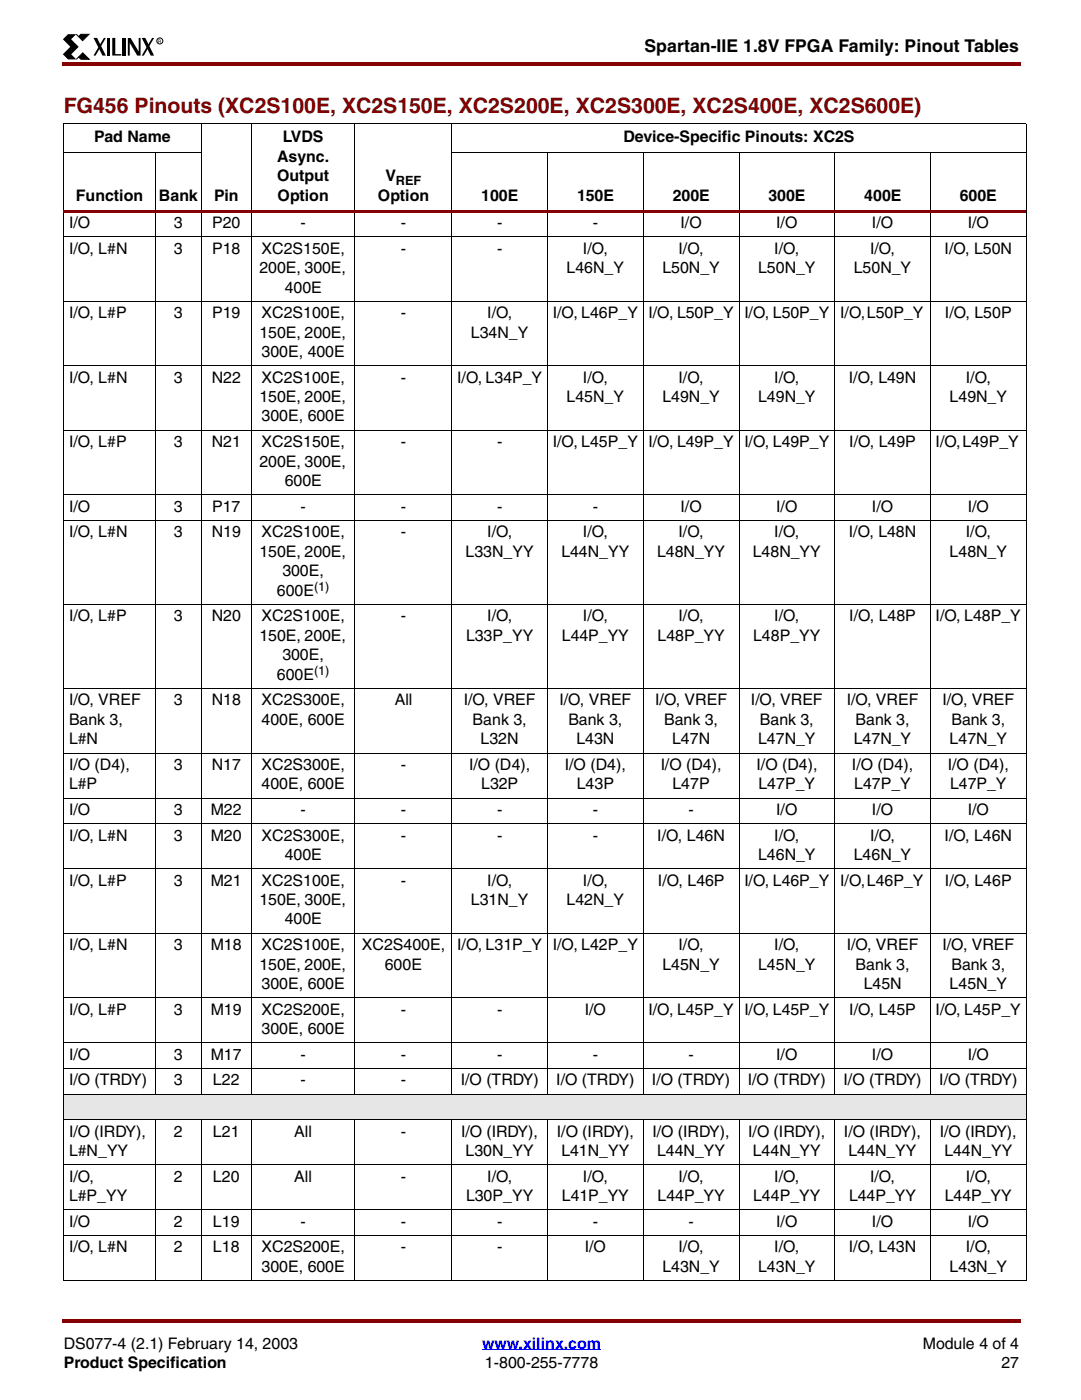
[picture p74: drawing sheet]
<svg xmlns="http://www.w3.org/2000/svg" width="216mm" height="279mm" viewBox="0 0 216 279" stroke-linecap="round" stroke-linejoin="round" font-family="sans-serif">
<defs><g id="words">
<text font-size="4.2" fill="#850000" x="12.7" y="22.6">FG456 Pinouts (XC2S100E, XC2S150E, XC2S200E, XC2S300E, XC2S400E, XC2S600E)</text>
<text font-size="3.5" x="128.5" y="10.5">Spartan-IIE 1.8V FPGA Family: Pinout Tables</text>
<g font-size="3.2">
<text x="18.8" y="28.4">Pad Name</text>
<text x="56.4" y="28.4">LVDS</text>
<text x="124.3" y="28.4">Device-Specific Pinouts: XC2S</text>
<text x="55.2" y="32.3">Async.</text>
<text x="15.1" y="40">Function</text>
<text x="31.7" y="40">Bank</text>
<text x="42.7" y="40">Pin</text>
<text x="55.2" y="36.2">Output</text>
<text x="55.3" y="40">Option</text>
<text x="75.4" y="40">Option</text>
<text x="76.8" y="36.2">V</text>
<text x="96" y="40">100E</text>
<text x="115.1" y="40">150E</text>
<text x="134.1" y="40">200E</text>
<text x="153.2" y="40">300E</text>
<text x="172.3" y="40">400E</text>
<text x="191.4" y="40">600E</text>
<text x="13.8" y="45.5">I/O</text>
<text x="34.7" y="45.5">3</text>
<text x="42.3" y="45.5">P20</text>
<text x="59.9" y="45.5">-</text>
<text x="79.9" y="45.5">-</text>
<text x="99.1" y="45.5">-</text>
<text x="118.2" y="45.5">-</text>
<text x="135.7" y="45.5">I/O</text>
<text x="154.8" y="45.5">I/O</text>
<text x="173.9" y="45.5">I/O</text>
<text x="193" y="45.5">I/O</text>
<text x="13.8" y="50.6">I/O, L#N</text>
<text x="34.7" y="50.6">3</text>
<text x="42.3" y="50.6">P18</text>
<text x="52.2" y="50.6">XC2S150E,</text>
<text x="79.9" y="50.6">-</text>
<text x="99.1" y="50.6">-</text>
<text x="116.2" y="50.6">I/O,</text>
<text x="135.3" y="50.6">I/O,</text>
<text x="154.4" y="50.6">I/O,</text>
<text x="173.5" y="50.6">I/O,</text>
<text x="188.3" y="50.6">I/O, L50N</text>
<text x="51.7" y="54.5">200E, 300E,</text>
<text x="56.8" y="58.4">400E</text>
<text x="113" y="54.5">L46N_Y</text>
<text x="132.1" y="54.5">L50N_Y</text>
<text x="151.2" y="54.5">L50N_Y</text>
<text x="170.3" y="54.5">L50N_Y</text>
<text x="13.8" y="63.5">I/O, L#P</text>
<text x="34.7" y="63.5">3</text>
<text x="42.3" y="63.5">P19</text>
<text x="52.2" y="63.5">XC2S100E,</text>
<text x="79.9" y="63.5">-</text>
<text x="97.2" y="63.5">I/O,</text>
<text x="110.2" y="63.5">I/O, L46P_Y</text>
<text x="129.3" y="63.5">I/O, L50P_Y</text>
<text x="148.4" y="63.5">I/O, L50P_Y</text>
<text x="167.5" y="63.5">I/O, L50P_Y</text>
<text x="188.4" y="63.5">I/O, L50P</text>
<text x="51.7" y="67.4">150E, 200E,</text>
<text x="52.2" y="71.2">300E, 400E</text>
<text x="93.9" y="67.4">L34N_Y</text>
<text x="13.8" y="76.4">I/O, L#N</text>
<text x="34.7" y="76.4">3</text>
<text x="42.2" y="76.4">N22</text>
<text x="52.2" y="76.4">XC2S100E,</text>
<text x="79.9" y="76.4">-</text>
<text x="91.1" y="76.4">I/O, L34P_Y</text>
<text x="116.2" y="76.4">I/O,</text>
<text x="135.3" y="76.4">I/O,</text>
<text x="154.4" y="76.4">I/O,</text>
<text x="169.2" y="76.4">I/O, L49N</text>
<text x="192.6" y="76.4">I/O,</text>
<text x="51.7" y="80.3">150E, 200E,</text>
<text x="113" y="80.3">L45N_Y</text>
<text x="132.1" y="80.3">L49N_Y</text>
<text x="151.2" y="80.3">L49N_Y</text>
<text x="189.4" y="80.3">L49N_Y</text>
<text x="13.8" y="89.2">I/O, L#P</text>
<text x="34.7" y="89.2">3</text>
<text x="42.2" y="89.2">N21</text>
<text x="52.2" y="84.1">300E, 600E</text>
<text x="52.2" y="89.2">XC2S150E,</text>
<text x="79.9" y="89.2">-</text>
<text x="99.1" y="89.2">-</text>
<text x="110.2" y="89.2">I/O, L45P_Y</text>
<text x="129.3" y="89.2">I/O, L49P_Y</text>
<text x="148.4" y="89.2">I/O, L49P_Y</text>
<text x="169.3" y="89.2">I/O, L49P</text>
<text x="186.6" y="89.2">I/O, L49P_Y</text>
<text x="51.7" y="93.1">200E, 300E,</text>
<text x="56.8" y="97">600E</text>
<text x="13.8" y="102.1">I/O</text>
<text x="13.8" y="107.2">I/O, L#N</text>
<text x="34.7" y="102.1">3</text>
<text x="34.7" y="107.2">3</text>
<text x="42.2" y="107.2">N19</text>
<text x="42.3" y="102.1">P17</text>
<text x="52.2" y="107.2">XC2S100E,</text>
<text x="59.9" y="102.1">-</text>
<text x="79.9" y="102.1">-</text>
<text x="79.9" y="107.2">-</text>
<text x="97.2" y="107.2">I/O,</text>
<text x="99.1" y="102.1">-</text>
<text x="116.2" y="107.2">I/O,</text>
<text x="118.2" y="102.1">-</text>
<text x="135.3" y="107.2">I/O,</text>
<text x="135.7" y="102.1">I/O</text>
<text x="154.4" y="107.2">I/O,</text>
<text x="154.8" y="102.1">I/O</text>
<text x="169.2" y="107.2">I/O, L48N</text>
<text x="173.9" y="102.1">I/O</text>
<text x="192.6" y="107.2">I/O,</text>
<text x="193" y="102.1">I/O</text>
<text x="51.7" y="111.1">150E, 200E,</text>
<text x="92.8" y="111.1">L33N_YY</text>
<text x="111.9" y="111.1">L44N_YY</text>
<text x="131" y="111.1">L48N_YY</text>
<text x="150.1" y="111.1">L48N_YY</text>
<text x="189.4" y="111.1">L48N_Y</text>
<text x="55.2" y="118.9">600E</text>
<text x="56.3" y="115">300E,</text>
<text x="13.8" y="124">I/O, L#P</text>
<text x="34.7" y="124">3</text>
<text x="42.2" y="124">N20</text>
<text x="52.2" y="124">XC2S100E,</text>
<text x="79.9" y="124">-</text>
<text x="97.2" y="124">I/O,</text>
<text x="116.2" y="124">I/O,</text>
<text x="135.3" y="124">I/O,</text>
<text x="154.4" y="124">I/O,</text>
<text x="169.3" y="124">I/O, L48P</text>
<text x="186.6" y="124">I/O, L48P_Y</text>
<text x="51.7" y="127.9">150E, 200E,</text>
<text x="56.3" y="131.7">300E,</text>
<text x="92.9" y="127.9">L33P_YY</text>
<text x="112" y="127.9">L44P_YY</text>
<text x="131.1" y="127.9">L48P_YY</text>
<text x="150.2" y="127.9">L48P_YY</text>
<text x="55.2" y="135.6">600E</text>
<text x="13.8" y="140.8">I/O, VREF</text>
<text x="34.7" y="140.8">3</text>
<text x="42.2" y="140.8">N18</text>
<text x="52.2" y="140.8">XC2S300E,</text>
<text x="78.7" y="140.8">All</text>
<text x="92.5" y="140.8">I/O, VREF</text>
<text x="111.5" y="140.8">I/O, VREF</text>
<text x="130.6" y="140.8">I/O, VREF</text>
<text x="149.7" y="140.8">I/O, VREF</text>
<text x="168.8" y="140.8">I/O, VREF</text>
<text x="187.9" y="140.8">I/O, VREF</text>
<text x="13.8" y="144.7">Bank 3,</text>
<text x="13.8" y="148.5">L#N</text>
<text x="52.2" y="144.7">400E, 600E</text>
<text x="94.2" y="144.7">Bank 3,</text>
<text x="95.8" y="148.5">L32N</text>
<text x="113.3" y="144.7">Bank 3,</text>
<text x="114.9" y="148.5">L43N</text>
<text x="132.4" y="144.7">Bank 3,</text>
<text x="134" y="148.5">L47N</text>
<text x="151.2" y="148.5">L47N_Y</text>
<text x="151.5" y="144.7">Bank 3,</text>
<text x="170.3" y="148.5">L47N_Y</text>
<text x="170.6" y="144.7">Bank 3,</text>
<text x="189.4" y="148.5">L47N_Y</text>
<text x="189.7" y="144.7">Bank 3,</text>
<text x="13.8" y="153.6">I/O (D4),</text>
<text x="34.7" y="153.6">3</text>
<text x="42.2" y="153.6">N17</text>
<text x="52.2" y="153.6">XC2S300E,</text>
<text x="79.9" y="153.6">-</text>
<text x="93.6" y="153.6">I/O (D4),</text>
<text x="112.6" y="153.6">I/O (D4),</text>
<text x="131.7" y="153.6">I/O (D4),</text>
<text x="150.8" y="153.6">I/O (D4),</text>
<text x="169.9" y="153.6">I/O (D4),</text>
<text x="189" y="153.6">I/O (D4),</text>
<text x="13.8" y="157.5">L#P</text>
<text x="52.2" y="157.5">400E, 600E</text>
<text x="95.9" y="157.5">L32P</text>
<text x="115" y="157.5">L43P</text>
<text x="134.1" y="157.5">L47P</text>
<text x="151.3" y="157.5">L47P_Y</text>
<text x="170.3" y="157.5">L47P_Y</text>
<text x="189.4" y="157.5">L47P_Y</text>
<text x="13.8" y="162.6">I/O</text>
<text x="13.8" y="167.8">I/O, L#N</text>
<text x="34.7" y="162.6">3</text>
<text x="34.7" y="167.8">3</text>
<text x="42" y="162.6">M22</text>
<text x="42" y="167.8">M20</text>
<text x="52.2" y="167.8">XC2S300E,</text>
<text x="59.9" y="162.6">-</text>
<text x="79.9" y="162.6">-</text>
<text x="79.9" y="167.8">-</text>
<text x="99.1" y="162.6">-</text>
<text x="99.1" y="167.8">-</text>
<text x="118.2" y="162.6">-</text>
<text x="118.2" y="167.8">-</text>
<text x="131.1" y="167.8">I/O, L46N</text>
<text x="137.3" y="162.6">-</text>
<text x="154.4" y="167.8">I/O,</text>
<text x="154.8" y="162.6">I/O</text>
<text x="173.5" y="167.8">I/O,</text>
<text x="173.9" y="162.6">I/O</text>
<text x="188.3" y="167.8">I/O, L46N</text>
<text x="193" y="162.6">I/O</text>
<text x="56.8" y="171.6">400E</text>
<text x="151.2" y="171.6">L46N_Y</text>
<text x="170.3" y="171.6">L46N_Y</text>
<text x="13.8" y="176.7">I/O, L#P</text>
<text x="34.7" y="176.7">3</text>
<text x="42" y="176.7">M21</text>
<text x="52.2" y="176.7">XC2S100E,</text>
<text x="79.9" y="176.7">-</text>
<text x="97.2" y="176.7">I/O,</text>
<text x="116.2" y="176.7">I/O,</text>
<text x="131.2" y="176.7">I/O, L46P</text>
<text x="148.4" y="176.7">I/O, L46P_Y</text>
<text x="167.5" y="176.7">I/O, L46P_Y</text>
<text x="188.4" y="176.7">I/O, L46P</text>
<text x="51.7" y="180.6">150E, 300E,</text>
<text x="56.8" y="184.5">400E</text>
<text x="93.9" y="180.6">L31N_Y</text>
<text x="113" y="180.6">L42N_Y</text>
<text x="13.8" y="189.6">I/O, L#N</text>
<text x="34.7" y="189.6">3</text>
<text x="42" y="189.6">M18</text>
<text x="52.2" y="189.6">XC2S100E,</text>
<text x="72.2" y="189.6">XC2S400E,</text>
<text x="91.1" y="189.6">I/O, L31P_Y</text>
<text x="110.2" y="189.6">I/O, L42P_Y</text>
<text x="135.3" y="189.6">I/O,</text>
<text x="154.4" y="189.6">I/O,</text>
<text x="168.8" y="189.6">I/O, VREF</text>
<text x="187.9" y="189.6">I/O, VREF</text>
<text x="51.7" y="193.5">150E, 200E,</text>
<text x="52.2" y="197.4">300E, 600E</text>
<text x="76.8" y="193.5">600E</text>
<text x="132.1" y="193.5">L45N_Y</text>
<text x="151.2" y="193.5">L45N_Y</text>
<text x="170.6" y="193.5">Bank 3,</text>
<text x="172.2" y="197.4">L45N</text>
<text x="189.4" y="197.4">L45N_Y</text>
<text x="189.7" y="193.5">Bank 3,</text>
<text x="13.8" y="202.5">I/O, L#P</text>
<text x="34.7" y="202.5">3</text>
<text x="42" y="202.5">M19</text>
<text x="52.2" y="202.5">XC2S200E,</text>
<text x="79.9" y="202.5">-</text>
<text x="99.1" y="202.5">-</text>
<text x="116.6" y="202.5">I/O</text>
<text x="129.3" y="202.5">I/O, L45P_Y</text>
<text x="148.4" y="202.5">I/O, L45P_Y</text>
<text x="169.3" y="202.5">I/O, L45P</text>
<text x="186.6" y="202.5">I/O, L45P_Y</text>
<text x="52.2" y="206.4">300E, 600E</text>
<text x="13.8" y="211.5">I/O</text>
<text x="34.7" y="211.5">3</text>
<text x="42" y="211.5">M17</text>
<text x="59.9" y="211.5">-</text>
<text x="79.9" y="211.5">-</text>
<text x="99.1" y="211.5">-</text>
<text x="118.2" y="211.5">-</text>
<text x="137.3" y="211.5">-</text>
<text x="154.8" y="211.5">I/O</text>
<text x="173.9" y="211.5">I/O</text>
<text x="193" y="211.5">I/O</text>
<text x="13.8" y="216.6">I/O (TRDY)</text>
<text x="34.7" y="216.6">3</text>
<text x="42.5" y="216.6">L22</text>
<text x="59.9" y="216.6">-</text>
<text x="79.9" y="216.6">-</text>
<text x="91.9" y="216.6">I/O (TRDY)</text>
<text x="110.9" y="216.6">I/O (TRDY)</text>
<text x="130" y="216.6">I/O (TRDY)</text>
<text x="149.1" y="216.6">I/O (TRDY)</text>
<text x="168.2" y="216.6">I/O (TRDY)</text>
<text x="187.3" y="216.6">I/O (TRDY)</text>
<text x="13.8" y="226.8">I/O (IRDY),</text>
<text x="34.7" y="226.8">2</text>
<text x="42.5" y="226.8">L21</text>
<text x="58.7" y="226.8">All</text>
<text x="79.9" y="226.8">-</text>
<text x="91.9" y="226.8">I/O (IRDY),</text>
<text x="111" y="226.8">I/O (IRDY),</text>
<text x="130.1" y="226.8">I/O (IRDY),</text>
<text x="149.2" y="226.8">I/O (IRDY),</text>
<text x="168.3" y="226.8">I/O (IRDY),</text>
<text x="187.4" y="226.8">I/O (IRDY),</text>
<text x="13.8" y="230.7">L#N_YY</text>
<text x="92.8" y="230.7">L30N_YY</text>
<text x="111.9" y="230.7">L41N_YY</text>
<text x="131" y="230.7">L44N_YY</text>
<text x="150.1" y="230.7">L44N_YY</text>
<text x="169.2" y="230.7">L44N_YY</text>
<text x="188.3" y="230.7">L44N_YY</text>
<text x="13.8" y="235.8">I/O,</text>
<text x="13.8" y="239.7">L#P_YY</text>
<text x="34.7" y="235.8">2</text>
<text x="42.5" y="235.8">L20</text>
<text x="58.7" y="235.8">All</text>
<text x="79.9" y="235.8">-</text>
<text x="92.9" y="239.7">L30P_YY</text>
<text x="97.2" y="235.8">I/O,</text>
<text x="112" y="239.7">L41P_YY</text>
<text x="116.2" y="235.8">I/O,</text>
<text x="131.1" y="239.7">L44P_YY</text>
<text x="135.3" y="235.8">I/O,</text>
<text x="150.2" y="239.7">L44P_YY</text>
<text x="154.4" y="235.8">I/O,</text>
<text x="169.3" y="239.7">L44P_YY</text>
<text x="173.5" y="235.8">I/O,</text>
<text x="188.4" y="239.7">L44P_YY</text>
<text x="192.6" y="235.8">I/O,</text>
<text x="13.8" y="244.8">I/O</text>
<text x="34.7" y="244.8">2</text>
<text x="42.5" y="244.8">L19</text>
<text x="59.9" y="244.8">-</text>
<text x="79.9" y="244.8">-</text>
<text x="99.1" y="244.8">-</text>
<text x="118.2" y="244.8">-</text>
<text x="137.3" y="244.8">-</text>
<text x="154.8" y="244.8">I/O</text>
<text x="173.9" y="244.8">I/O</text>
<text x="193" y="244.8">I/O</text>
<text x="13.8" y="249.9">I/O, L#N</text>
<text x="34.7" y="249.9">2</text>
<text x="42.5" y="249.9">L18</text>
<text x="52.2" y="249.9">XC2S200E,</text>
<text x="79.9" y="249.9">-</text>
<text x="99.1" y="249.9">-</text>
<text x="116.6" y="249.9">I/O</text>
<text x="135.3" y="249.9">I/O,</text>
<text x="154.4" y="249.9">I/O,</text>
<text x="169.2" y="249.9">I/O, L43N</text>
<text x="192.6" y="249.9">I/O,</text>
<text x="52.2" y="253.8">300E, 600E</text>
<text x="132.1" y="253.8">L43N_Y</text>
<text x="151.2" y="253.8">L43N_Y</text>
<text x="189.4" y="253.8">L43N_Y</text>
<text x="12.7" y="269.2">DS077-4 (2.1) February 14, 2003</text>
<text x="184" y="269.2">Module 4 of 4</text>
<text x="12.7" y="273.1">Product Specification</text>
<text x="96.7" y="273.1">1-800-255-7778</text>
<text x="199.7" y="273.1">27</text>
</g>
<text font-size="3.2" fill="#00f" x="96.1" y="269.2">www.xilinx.com</text>
<g font-size="2.5">
<text x="79" y="37">REF</text>
<text x="62.6" y="117.9">(1)</text>
<text x="62.6" y="134.7">(1)</text>
</g>
<text font-size="1" x="31.5" y="8.5">R</text>
</g></defs>
<g fill="#850000">
<path d="M12.4 12.4h.3v.7h-.3z"/>
<path d="M12.7 12.4h190.8v.7h-190.8z"/>
</g>
<path d="M12.7 267h190.5v9.9h-190.5z" fill="#fff"/>
<path d="M96.1 269.4h23.7" fill="none" stroke="#00f" stroke-width=".2"/>
<g fill="#850000">
<path d="M12.4 263.2h.3v.7h-.3z"/>
<path d="M12.7 263.2h190.8v.7h-190.8z"/>
</g>
<path d="M12.4 6.7h20.2v5.2h-20.2z" fill="#fff"/>
<path d="M13.6 6.8h1.6l-1 1 1.5 1.5-1.5 1.5 1 1.1h-1.6l-1.1-1.1 1.5-1.5-1.5-1.5zM18.6 7.6h.8l1.7 3.5h-.7zM20.7 7.6h.4l-2 3.5h-.5zM21.3 7.6h.6v3.5h-.6zM22.4 7.6h.6v3.2h1.2v.3h-1.8zM24.5 7.6h.6v3.5h-.6zM25.5 7.6h.5l1.7 2.7v-2.7h.3v3.5h-.6l-1.5-2.5v2.5h-.4zM28.3 7.6h.7l1.7 3.5h-.6zM30.3 7.6h.4l-2 3.5h-.4z" fill="#000"/>
<path d="M15.2 6.8l.5 .5 .4-.5 1.6 .1-1.2 1.2zM15.7 11.4l-.5 .4 1.3-1.2 1.3 1.2h-1.7z" fill="#000" stroke="#000" stroke-width=".2"/>
<circle cx="31.9" cy="8.2" r=".6" fill="none" stroke="#000" stroke-width=".2"/>
<path d="M12.7 218.4h191.9v5.1h-191.9z" fill="#e6e6e6"/>
<g fill="none" stroke="#000" stroke-width=".2">
<path d="M12.7 24.7h191.9M12.7 30.5h27.5M12.7 24.7v230.9M30.9 30.5v187.9M40.1 24.6v193.8M50.1 24.6v193.8M70.8 24.6v193.8M90 30.5h114.6M90.1 24.6v193.8M109.2 30.5v187.9M128.3 30.5v187.9M147.4 30.5v187.9"/>
<path d="M166.5 30.5v187.9M185.5 30.5v187.9M204.6 24.7v230.9M30.9 223.4v32.3M40.1 223.4v32.3M50.1 223.4v32.3M70.8 223.4v32.3M90.1 223.4v32.3M109.2 223.4v32.3M128.3 223.4v32.3M147.4 223.4v32.3M166.5 223.4v32.3"/>
<path d="M185.5 223.4v32.3"/>
</g>
<path d="M12.7 41.9h191.9v.6h-191.9z" fill="#850000"/>
<g fill="none" stroke="#000" stroke-width=".2">
<path d="M12.7 47.3h191.9M12.7 60.2h191.9M12.7 73h191.9M12.7 85.9h191.9M12.7 98.8h191.9M12.7 103.9h191.9M12.7 120.6h191.9M12.7 137.4h191.9M12.7 150.3h191.9M12.7 159.3h191.9M12.7 164.4h191.9M12.7 173.4h191.9"/>
<path d="M12.7 186.3h191.9M12.7 199.1h191.9M12.7 208.2h191.9M12.7 213.3h191.9M12.7 218.4h191.9M12.7 223.5h191.9M12.7 232.5h191.9M12.7 241.5h191.9M12.7 246.6h191.9M12.7 255.6h191.9"/>
</g>
<use href="#words"/>
</svg>
